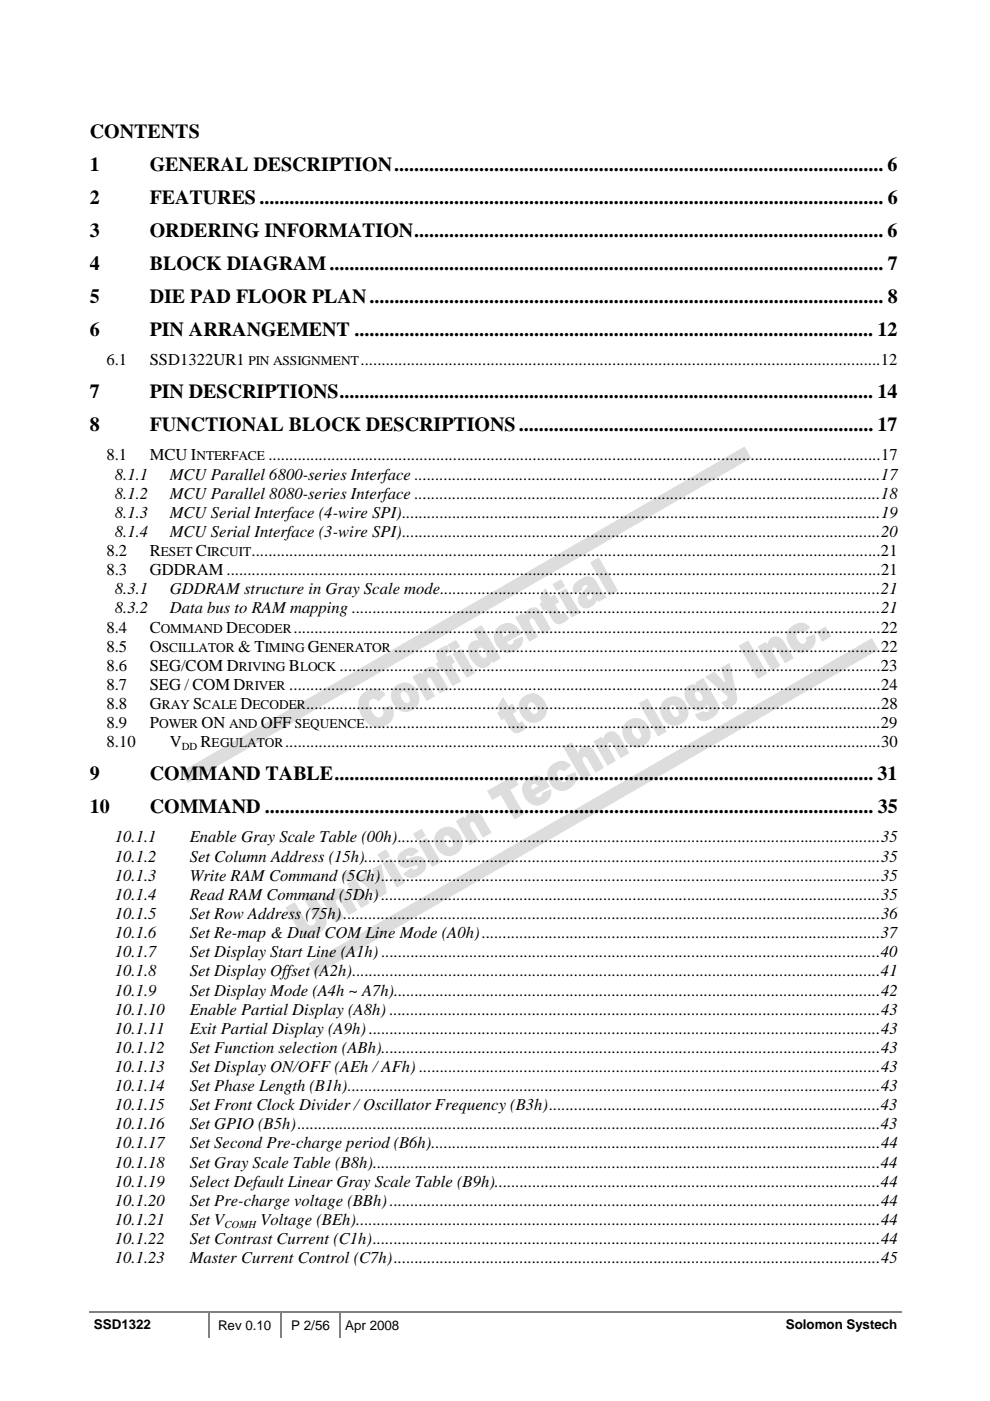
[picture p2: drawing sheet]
<svg xmlns="http://www.w3.org/2000/svg" width="210mm" height="297mm" viewBox="0 0 210 297" stroke-linecap="round" stroke-linejoin="round" font-family="sans-serif">
<defs><g id="words">
<g font-size="4.2">
<text x="19" y="29.3">CONTENTS</text>
<text x="19" y="36.3">1</text>
<text x="31.7" y="36.3">GENERAL DESCRIPTION.................................................................................................. 6</text>
<text x="19" y="43.3">2</text>
<text x="31.7" y="43.3">FEATURES ............................................................................................................................. 6</text>
<text x="19" y="50.2">3</text>
<text x="31.7" y="50.2">ORDERING INFORMATION.............................................................................................. 6</text>
<text x="19" y="57.2">4</text>
<text x="31.7" y="57.2">BLOCK DIAGRAM............................................................................................................... 7</text>
<text x="19" y="64.2">5</text>
<text x="31.7" y="64.2">DIE PAD FLOOR PLAN....................................................................................................... 8</text>
<text x="19" y="71.2">6</text>
<text x="31.7" y="71.2">PIN ARRANGEMENT ........................................................................................................ 12</text>
<text x="19.1" y="84.4">7</text>
<text x="31.8" y="84.4">PIN DESCRIPTIONS........................................................................................................... 14</text>
<text x="19.1" y="91.4">8</text>
<text x="31.8" y="91.4">FUNCTIONAL BLOCK DESCRIPTIONS....................................................................... 17</text>
<text x="19.1" y="165.4">9</text>
<text x="31.8" y="165.4">COMMAND TABLE............................................................................................................ 31</text>
<text x="19.1" y="172.3">10</text>
<text x="31.8" y="172.3">COMMAND .......................................................................................................................... 35</text>
</g>
<g font-size="3.5">
<text x="22.6" y="77.5">6.1</text>
<text x="31.7" y="77.5">SSD1322UR1</text>
<text x="76.5" y="77.5">............................................................................................................................12</text>
<text x="22.6" y="97.6">8.1</text>
<text x="24.3" y="101.7">8.1.1</text>
<text x="31.7" y="97.6">MCU I</text>
<text x="36" y="101.7">MCU Parallel 6800-series Interface ...............................................................................................................17</text>
<text x="56.9" y="97.6">..................................................................................................................................................17</text>
<text x="24.3" y="105.7">8.1.2</text>
<text x="36" y="105.7">MCU Parallel 8080-series Interface ...............................................................................................................18</text>
<text x="24.3" y="109.8">8.1.3</text>
<text x="24.3" y="113.8">8.1.4</text>
<text x="36" y="109.8">MCU Serial Interface (4-wire SPI)..................................................................................................................19</text>
<text x="36" y="113.8">MCU Serial Interface (3-wire SPI)..................................................................................................................20</text>
<text x="22.6" y="117.9">8.2</text>
<text x="31.7" y="117.9">R</text>
<text x="41.5" y="117.9">C</text>
<text x="53.3" y="117.9">......................................................................................................................................................21</text>
<text x="22.6" y="122">8.3</text>
<text x="31.7" y="122">GDDRAM ............................................................................................................................................................21</text>
<text x="24.3" y="126">8.3.1</text>
<text x="24.3" y="130">8.3.2</text>
<text x="36" y="126">GDDRAM structure in Gray Scale mode.........................................................................................................21</text>
<text x="36" y="130">Data bus to RAM mapping ..............................................................................................................................21</text>
<text x="22.6" y="134.1">8.4</text>
<text x="31.7" y="134.1">C</text>
<text x="48" y="134.1">D</text>
<text x="62.2" y="134.1">............................................................................................................................................22</text>
<text x="22.6" y="138.2">8.5</text>
<text x="22.6" y="142.2">8.6</text>
<text x="31.7" y="138.2">O</text>
<text x="31.7" y="142.2">SEG/COM D</text>
<text x="50.5" y="138.2">&amp; T</text>
<text x="61.2" y="142.2">B</text>
<text x="65.3" y="138.2">G</text>
<text x="72" y="142.2">.................................................................................................................................23</text>
<text x="83.6" y="138.2">....................................................................................................................22</text>
<text x="22.6" y="146.3">8.7</text>
<text x="31.7" y="146.3">SEG / COM D</text>
<text x="61.3" y="146.3">.............................................................................................................................................24</text>
<text x="22.6" y="150.3">8.8</text>
<text x="22.6" y="154.4">8.9</text>
<text x="31.7" y="150.3">G</text>
<text x="31.7" y="154.4">P</text>
<text x="40.9" y="150.3">S</text>
<text x="42.8" y="154.4">ON</text>
<text x="51" y="150.3">D</text>
<text x="55.3" y="154.4">OFF</text>
<text x="64.9" y="150.3">.........................................................................................................................................28</text>
<text x="77.3" y="154.4">...........................................................................................................................29</text>
<text x="22.6" y="158.5">8.10</text>
<text x="36" y="158.5">V</text>
<text x="42.5" y="158.5">R</text>
<text x="60.5" y="158.5">..............................................................................................................................................30</text>
<text x="24.3" y="178.6">10.1.1</text>
<text x="40.2" y="178.6">Enable Gray Scale Table (00h)...................................................................................................................35</text>
<text x="24.3" y="182.7">10.1.2</text>
<text x="40.2" y="182.7">Set Column Address (15h)...........................................................................................................................35</text>
<text x="24.3" y="186.7">10.1.3</text>
<text x="24.3" y="190.8">10.1.4</text>
<text x="40.2" y="186.7">Write RAM Command (5Ch).......................................................................................................................35</text>
<text x="40.2" y="190.8">Read RAM Command (5Dh).......................................................................................................................35</text>
<text x="24.3" y="194.8">10.1.5</text>
<text x="40.2" y="194.8">Set Row Address (75h)................................................................................................................................36</text>
<text x="24.3" y="198.9">10.1.6</text>
<text x="24.3" y="202.9">10.1.7</text>
<text x="40.2" y="198.9">Set Re-map &amp; Dual COM Line Mode (A0h)...............................................................................................37</text>
<text x="40.2" y="202.9">Set Display Start Line (A1h) .......................................................................................................................40</text>
<text x="24.3" y="207">10.1.8</text>
<text x="40.2" y="207">Set Display Offset (A2h)..............................................................................................................................41</text>
<text x="24.3" y="211.1">10.1.9</text>
<text x="24.3" y="215.1">10.1.10</text>
<text x="40.2" y="211.1">Set Display Mode (A4h ~ A7h)....................................................................................................................42</text>
<text x="40.2" y="215.1">Enable Partial Display (A8h) .....................................................................................................................43</text>
<text x="24.3" y="219.2">10.1.11</text>
<text x="40.2" y="219.2">Exit Partial Display (A9h) ..........................................................................................................................43</text>
<text x="24.3" y="223.2">10.1.12</text>
<text x="24.3" y="227.3">10.1.13</text>
<text x="40.2" y="223.2">Set Function selection (ABh).......................................................................................................................43</text>
<text x="40.2" y="227.3">Set Display ON/OFF (AEh / AFh) ..............................................................................................................43</text>
<text x="24.3" y="231.4">10.1.14</text>
<text x="40.2" y="231.4">Set Phase Length (B1h)...............................................................................................................................43</text>
<text x="24.3" y="235.4">10.1.15</text>
<text x="24.3" y="239.4">10.1.16</text>
<text x="40.2" y="235.4">Set Front Clock Divider / Oscillator Frequency (B3h)...............................................................................43</text>
<text x="40.2" y="239.4">Set GPIO (B5h)...........................................................................................................................................43</text>
<text x="24.3" y="243.5">10.1.17</text>
<text x="40.2" y="243.5">Set Second Pre-charge period (B6h)...........................................................................................................44</text>
<text x="24.3" y="247.6">10.1.18</text>
<text x="24.3" y="251.6">10.1.19</text>
<text x="40.2" y="247.6">Set Gray Scale Table (B8h).........................................................................................................................44</text>
<text x="40.2" y="251.6">Select Default Linear Gray Scale Table (B9h)............................................................................................44</text>
<text x="24.3" y="255.7">10.1.20</text>
<text x="40.2" y="255.7">Set Pre-charge voltage (BBh) .....................................................................................................................44</text>
<text x="24.3" y="259.7">10.1.21</text>
<text x="24.3" y="263.8">10.1.22</text>
<text x="40.2" y="259.7">Set V</text>
<text x="40.2" y="263.8">Set Contrast Current (C1h).........................................................................................................................44</text>
<text x="55.2" y="259.7">Voltage (BEh).............................................................................................................................44</text>
<text x="24.3" y="267.8">10.1.23</text>
<text x="40.2" y="267.8">Master Current Control (C7h)....................................................................................................................45</text>
</g>
<g font-size="2.8">
<text x="52.7" y="77.5">PIN ASSIGNMENT</text>
<text x="41.7" y="97.6">NTERFACE</text>
<text x="34.1" y="117.9">ESET</text>
<text x="43.9" y="117.9">IRCUIT</text>
<text x="34.1" y="134.1">OMMAND</text>
<text x="50.5" y="134.1">ECODER</text>
<text x="34.3" y="138.2">SCILLATOR</text>
<text x="50.6" y="142.2">RIVING</text>
<text x="56.2" y="138.2">IMING</text>
<text x="63.6" y="142.2">LOCK</text>
<text x="67.8" y="138.2">ENERATOR</text>
<text x="52.1" y="146.3">RIVER</text>
<text x="33.7" y="154.4">OWER</text>
<text x="34.3" y="150.3">RAY</text>
<text x="42.9" y="150.3">CALE</text>
<text x="48.6" y="154.4">AND</text>
<text x="53.5" y="150.3">ECODER</text>
<text x="62.5" y="154.4">SEQUENCE</text>
<text x="44.9" y="158.5">EGULATOR</text>
<text x="19.9" y="281.9">SSD1322</text>
<text x="46.2" y="281.9">Rev 0.10</text>
<text x="61.7" y="281.9">P 2/56</text>
<text x="73.2" y="281.9">Apr 2008</text>
<text x="166.6" y="281.9">Solomon Systech</text>
</g>
<g font-size="2.3">
<text x="38.5" y="159">DD</text>
<text x="47.6" y="260.3">COMH</text>
</g>
</g></defs>
<path d="M18.9 278.3h25.2" fill="none" stroke="#808080" stroke-width=".34"/>
<path d="M44.1 278.1h.3v.3h-.3z" fill="#808080"/>
<path d="M44.4 278.3h14.9" fill="none" stroke="#808080" stroke-width=".34"/>
<path d="M59.3 278.1h.3v.3h-.3z" fill="#808080"/>
<path d="M59.6 278.3h12.4" fill="none" stroke="#808080" stroke-width=".34"/>
<path d="M72 278.1h.3v.3h-.3z" fill="#808080"/>
<path d="M72.3 278.3h17.5" fill="none" stroke="#808080" stroke-width=".34"/>
<path d="M89.8 278.1h.4v.3h-.4z" fill="#808080"/>
<path d="M90.2 278.3h71.6" fill="none" stroke="#808080" stroke-width=".34"/>
<path d="M161.8 278.1h.3v.3h-.3z" fill="#808080"/>
<path d="M44.3 278.4v5.1M59.5 278.4v5.1M72.2 278.4v5.1M162.1 278.3h29.1" fill="none" stroke="#808080" stroke-width=".34"/>
<g fill="#ddd">
<path d="M76.9 147.2a2.99 2.99 0 0 1 4.7 0l-1.4 1.3a1.21 1.21 0 0 0-1.7-.3 1.21 1.21 0 0 0-.3 1.7 3.2 3.2 0 0 0 2.1 2.4 1.35 1.35 0 0 0 .9-2.2l1.9-.3a3.1 3.1 0 0 1-1.1 3.7 3.1 3.1 0 0 1-3.9-.1 5 5 0 0 1-1.7-5.5z" fill-rule="evenodd"/>
<path d="M83.7 145.8a2.88 2.88 0 0 1 3-.8 2.88 2.88 0 0 1 2 2.3 2.78 2.78 0 0 1-2 3.4 2.78 2.78 0 0 1-3.4-1.9l-.2-1.4a2.34 2.34 0 0 1 .6-1.6zM85 146.7a1.91 1.91 0 0 0 1.4 2.5 1.13 1.13 0 0 0 .3-1.8 1.1 1.1 0 0 0-1.7-.7z" fill-rule="evenodd"/>
<path d="M87.6 143.6l1.5-.9 .5 .8a1.78 1.78 0 0 1 1.4-2 1.78 1.78 0 0 1 2 1.3l1.9 3.2-1.6 .9-1.6-2.8a.73 .73 0 0 0-1.1-.4 .73 .73 0 0 0 0 1.2l1.5 2.7-1.6 .9z" fill-rule="evenodd"/>
<path d="M92.9 137.9l1.8-1 .5 1.3a.7 .7 0 0 0-.7 .4 .7 .7 0 0 0 .2 .8l.8-.4 .8 1.4-.8 .4 2.1 3.6-1.6 .9-2.1-3.6-.6 .4-.8-1.4 .6-.3-.1-.3a1.71 1.71 0 0 1-.1-2.2z" fill-rule="evenodd"/>
<path d="M95.1 136.7l1.5-.9 .8 1.3-1.6 .9zM96.1 138.6l1.6-.9 2.9 5-1.6 .9z" fill-rule="evenodd"/>
<path d="M100.5 133.6l1.6-.9 3.9 6.8-1.5 .9-.4-.7a1.79 1.79 0 0 1-1.3 1.7 1.79 1.79 0 0 1-2-.6 3.8 3.8 0 0 1-1.2-4 1.77 1.77 0 0 1 2.2-.8zM101.4 137.4a1.87 1.87 0 0 0 1.3 2.3 1.01 1.01 0 0 0 .3-1.7 .98 .98 0 0 0-1.6-.6z" fill-rule="evenodd"/>
<path d="M105.4 133.3a2.83 2.83 0 0 1 4.9 .9l.1 .1-3.2 1.8a.93 .93 0 0 0 1.1 .7 .93 .93 0 0 0 .8-1l1.6-.7a2.94 2.94 0 0 1-4.2 2.8 3.3 3.3 0 0 1-1.1-4.6zM106.7 133.9l-.2 .6 .2 .8 1.5-1-.6-.6h-.5z" fill-rule="evenodd"/>
<path d="M109.4 130.9l1.5-.8 .5 .8a1.8 1.8 0 0 1 1.4-1.9 1.8 1.8 0 0 1 2.1 1.2l1.8 3.2-1.6 .9-1.6-2.7a.74 .74 0 0 0-1.1-.5 .74 .74 0 0 0 0 1.2l1.5 2.7-1.6 .9z" fill-rule="evenodd"/>
<path d="M115.6 124.9l1.1 1.8 .9-.5 .2 .4 .6 1-.9 .5 .2 .4a3.9 3.9 0 0 0 1.3 1.8l.6-.4 .9 1.2a2.38 2.38 0 0 1-2.5 1 7.3 7.3 0 0 1-1.9-2.7l-.2-.3-.6 .3-.8-1.4 .6-.3-.1-.2a1 1 0 0 1 0-1.5z" fill-rule="evenodd"/>
<path d="M117.3 123.9l1.6-.9 .7 1.3-1.5 .9zM118.4 125.8l1.6-.9 2.9 4.9-1.7 .9z" fill-rule="evenodd"/>
<path d="M122.2 123.5l.3-.2a2.98 2.98 0 0 1 3.1-.7 9.2 9.2 0 0 1 2 3l.8 1-1.4 .8-.6-.5a2.21 2.21 0 0 1-2.8 1.8 1.69 1.69 0 0 1-.2-2.9l.9-1a.5 .5 0 0 0 .4-.7 .5 .5 0 0 0-.8-.1l-.5 .5v.6l-1.6 .6a1.83 1.83 0 0 1 .4-2.2zM125.3 125.2a2.49 2.49 0 0 0-.9 1.6 .8 .8 0 0 0 1.1 .3 .8 .8 0 0 0 .2-1.1z" fill-rule="evenodd"/>
<path d="M125.3 119.3l1.6-.9 4 6.8-1.7 .9z" fill-rule="evenodd"/>
<path d="M106.6 148l1.1 1.9 .9-.5 .2 .3 .6 1-.9 .6 1.1 1.7a.54 .54 0 0 0 .5 .4 .54 .54 0 0 0 .5-.4l.9 1.2a2.17 2.17 0 0 1-2.7 .8l-1.9-2.8-.6 .3-.8-1.4 .6-.3-.1-.2a1.04 1.04 0 0 1 0-1.5z" fill-rule="evenodd"/>
<path d="M110.7 148.1a2.79 2.79 0 0 1 4.9 1.1 2.77 2.77 0 0 1-1.6 3.8 2.77 2.77 0 0 1-3.6-1.9l-.3-.9 .1-.9zM112.1 149a1.89 1.89 0 0 0 1.4 2.5 1.09 1.09 0 0 0 .2-1.9 1.09 1.09 0 0 0-1.6-.6z" fill-rule="evenodd"/>
<path d="M60.7 192.4l1.7-1 2.5 4.2a1.17 1.17 0 0 0 1.6 .6 1.17 1.17 0 0 0 .3-1.8l-2.4-4.1 1.8-1 1.3 2.3a7.5 7.5 0 0 1 1.6 3.6 3 3 0 0 1-2.5 3 2.94 2.94 0 0 1-3.6-1.7z" fill-rule="evenodd"/>
<path d="M68.3 190.5l1.5-.8 .5 .8a1.8 1.8 0 0 1 1.4-2 1.8 1.8 0 0 1 2.1 1.3l1.8 3.2-1.6 .8-1.6-2.7a.74 .74 0 0 0-1.1-.4 .74 .74 0 0 0-.1 1.2l1.6 2.7-1.6 .9z" fill-rule="evenodd"/>
<path d="M72.6 185.5l1.7-.9 .7 1.3-1.6 .9zM73.7 187.4l1.6-.9 2.9 4.9-1.6 1z" fill-rule="evenodd"/>
<path d="M75.9 186.2l1.6-1 2.6 2.7-.9-3.6 1.6-1 1.1 6-1.4 .8z" fill-rule="evenodd"/>
<path d="M80.2 181.2l1.6-.9 .7 1.2-1.6 1zM81.3 183l1.6-.9 2.8 5-1.5 .9z" fill-rule="evenodd"/>
<path d="M84.9 180.9a2.99 2.99 0 0 1 3.1-.9l.6 .5-1.4 1a.66 .66 0 0 0-.9-.2 .66 .66 0 0 0-.2 .9h.3a3.9 3.9 0 0 1 2.9-.4 2.05 2.05 0 0 1 .9 2 2.05 2.05 0 0 1-1.4 1.7 2.16 2.16 0 0 1-3.1-.2l1.5-1.1a.79 .79 0 0 0 1 .2 .79 .79 0 0 0 .3-1h-.7a2.91 2.91 0 0 1-2.7 .1 1.72 1.72 0 0 1-.2-2.6z" fill-rule="evenodd"/>
<path d="M87.8 176.8l1.6-.9 .7 1.3-1.6 .9zM88.9 178.7l1.5-.9 2.9 4.9-1.6 .9z" fill-rule="evenodd"/>
<path d="M92.8 176.4a2.87 2.87 0 0 1 3-.9 2.87 2.87 0 0 1 2 2.4 2.78 2.78 0 0 1-1.9 3.4 2.78 2.78 0 0 1-3.4-2l-.3-.9v-.9zM94.1 177.3a1.89 1.89 0 0 0 1.5 2.5 1.09 1.09 0 0 0 .2-1.9 1.05 1.05 0 0 0-1.7-.6z" fill-rule="evenodd"/>
<path d="M96.8 174.1l1.5-.9 .5 .8a1.77 1.77 0 0 1 1.4-1.9 1.77 1.77 0 0 1 2 1.3l1.9 3.1-1.7 .9-1.5-2.7a.71 .71 0 0 0-1-.6 .71 .71 0 0 0-.3 1.1l1.7 2.9-1.6 .9z" fill-rule="evenodd"/>
<path d="M103.4 167.8l5.4-3.1 1 1.6-1.8 1.1 3 5.1-1.8 1.1-3-5.2-1.8 1.1z" fill-rule="evenodd"/>
<path d="M111.5 165.6a2.83 2.83 0 0 1 4.9 1v.1l-3.2 1.8a.93 .93 0 0 0 1.1 .7 .93 .93 0 0 0 .8-1l1.7-.7a2.96 2.96 0 0 1-4 2.9 3.4 3.4 0 0 1-1.6-4.4zM112.7 166.3l-.2 .5 .2 .8 1.6-.9-.7-.6h-.5z" fill-rule="evenodd"/>
<path d="M116.7 162.6a2.72 2.72 0 0 1 4.2-.3l-1.4 1.1a.97 .97 0 0 0-1.3 0 .97 .97 0 0 0 0 1.3 1.27 1.27 0 0 0 1.9 1l.2-.4v-.8l1.6-.6a2.86 2.86 0 0 1-2.1 3.6 2.86 2.86 0 0 1-3.4-2.3 2.61 2.61 0 0 1 .3-2.6z" fill-rule="evenodd"/>
<path d="M119.6 158.5l1.6-1 1.4 2.5a1.77 1.77 0 0 1 1.6-1.7 1.77 1.77 0 0 1 1.9 1.3l1.8 3.1-1.6 1-.5-1a5.5 5.5 0 0 0-1.8-2.4 .78 .78 0 0 0-.6 .5 .78 .78 0 0 0 .2 .9l1.5 2.6-1.6 1z" fill-rule="evenodd"/>
<path d="M126 157.2l1.5-.8 .4 .8a1.8 1.8 0 0 1 1.5-2 1.8 1.8 0 0 1 2 1.3l1.9 3.1-1.6 1-1.6-2.7a.74 .74 0 0 0-1.1-.6 .74 .74 0 0 0-.1 1.3l1.5 2.6-1.5 1z" fill-rule="evenodd"/>
<path d="M132.7 153.4a2.87 2.87 0 0 1 3-.9 2.87 2.87 0 0 1 2 2.4 2.78 2.78 0 0 1-2 3.3 2.78 2.78 0 0 1-3.4-1.9l-.2-.9v-.9zM134 154.2a1.89 1.89 0 0 0 1.5 2.6 1.09 1.09 0 0 0 .2-1.9 1.05 1.05 0 0 0-1.7-.7z" fill-rule="evenodd"/>
<path d="M135.6 149.2l1.6-.9 4 6.8-1.6 .9z" fill-rule="evenodd"/>
<path d="M140.7 148.7a2.89 2.89 0 0 1 3-.8 2.89 2.89 0 0 1 2 2.4 2.78 2.78 0 0 1-1.9 3.3 2.78 2.78 0 0 1-3.4-1.9l-.3-1.4 .2-.8zM142 149.6a1.96 1.96 0 0 0 1.5 2.5 1.13 1.13 0 0 0 .3-1.8 1.1 1.1 0 0 0-1.8-.7z" fill-rule="evenodd"/>
<path d="M145.8 145.7a1.75 1.75 0 0 1 2.2-.2l-.4-.7 1.5-.9 2.7 4.7a2.29 2.29 0 0 1-1 3.6 1.98 1.98 0 0 1-3.1-.4l-.2-.2 1.7-.7a.81 .81 0 0 0 1.2-.1 .81 .81 0 0 0-.2-1.2l-.4-.7a1.77 1.77 0 0 1-1.3 1.6 1.77 1.77 0 0 1-2-.7 3.3 3.3 0 0 1-1-3.8zM147.3 146.7a1.58 1.58 0 0 0 1.2 2.1 1.03 1.03 0 0 0 .2-1.8l-.5-.5a.66 .66 0 0 0-.9 .2z" fill-rule="evenodd"/>
<path d="M149.7 143.6l1.7-1 2.7 2.8-1.1-3.8 1.6-.9 .7 3.1a17.6 17.6 0 0 1 .8 4.7 3 3 0 0 1-2.1 1.7l-.9-1.3a1.12 1.12 0 0 0 1.2-1.4z" fill-rule="evenodd"/>
<path d="M156.8 136.9l1.8-1 3.9 6.8-1.8 1.1z" fill-rule="evenodd"/>
<path d="M160.8 137.1l1.5-.8 .5 .8a1.8 1.8 0 0 1 1.4-2 1.8 1.8 0 0 1 2.1 1.3l1.8 3.1-1.6 1-1.6-2.7a.7 .7 0 0 0-.9-.7 .7 .7 0 0 0-.4 1.1l1.7 2.9-1.6 1z" fill-rule="evenodd"/>
<path d="M167.5 133.3a2.68 2.68 0 0 1 4.1-.3l-1.3 1.1a.97 .97 0 0 0-1.4 0 .97 .97 0 0 0 0 1.4 1.28 1.28 0 0 0 1.9 .9l.3-.6-.1-.5 1.6-.7a2.86 2.86 0 0 1-2 3.6 2.86 2.86 0 0 1-3.5-2.3 2.64 2.64 0 0 1 .4-2.6z" fill-rule="evenodd"/>
<path d="M173.3 134l1.7-1 1.1 1.9-1.7 1z" fill-rule="evenodd"/>
</g>
<g fill="none" stroke="#ddd" stroke-width=".26">
<path d="M125.3 119.3l1.6-.9 4 6.8-1.7 .9zM92.9 137.9l1.8-1 .5 1.3a.7 .7 0 0 0-.7 .4 .7 .7 0 0 0 .2 .8l.8-.4 .8 1.4-.8 .4 2.1 3.6-1.6 .9-2.1-3.6-.6 .4-.8-1.4 .6-.3-.1-.3a1.71 1.71 0 0 1-.1-2.2zM95.1 136.7l1.5-.9 .8 1.3-1.6 .9zM96.1 138.6l1.6-.9 2.9 5-1.6 .9zM100.5 133.6l1.6-.9 3.9 6.8-1.5 .9-.4-.7a1.79 1.79 0 0 1-1.3 1.7 1.79 1.79 0 0 1-2-.6 3.8 3.8 0 0 1-1.2-4 1.77 1.77 0 0 1 2.2-.8zM101.4 137.4a.98 .98 0 0 1 1.6 .6 1.01 1.01 0 0 1-.3 1.7 1.87 1.87 0 0 1-1.3-2.3zM105.4 133.3a2.83 2.83 0 0 1 4.9 .9l.1 .1-3.2 1.8a.93 .93 0 0 0 1.1 .7 .93 .93 0 0 0 .8-1l1.6-.7a2.94 2.94 0 0 1-4.2 2.8 3.3 3.3 0 0 1-1.1-4.6zM106.7 133.9l.4-.2h.5l.6 .6-1.5 1-.2-.8zM109.4 130.9l1.5-.8 .5 .8a1.8 1.8 0 0 1 1.4-1.9 1.8 1.8 0 0 1 2.1 1.2l1.8 3.2-1.6 .9-1.6-2.7a.74 .74 0 0 0-1.1-.5 .74 .74 0 0 0 0 1.2l1.5 2.7-1.6 .9zM115.6 124.9l1.1 1.8 .9-.5 .2 .4 .6 1-.9 .5 .2 .4a3.9 3.9 0 0 0 1.3 1.8l.6-.4 .9 1.2a2.38 2.38 0 0 1-2.5 1 7.3 7.3 0 0 1-1.9-2.7l-.2-.3-.6 .3-.8-1.4 .6-.3-.1-.2a1 1 0 0 1 0-1.5zM117.3 123.9l1.6-.9 .7 1.3-1.5 .9zM118.4 125.8l1.6-.9 2.9 4.9-1.7 .9z"/>
<path d="M122.2 123.5l.3-.2a2.98 2.98 0 0 1 3.1-.7 9.2 9.2 0 0 1 2 3l.8 1-1.4 .8-.6-.5a2.21 2.21 0 0 1-2.8 1.8 1.69 1.69 0 0 1-.2-2.9l.9-1a.5 .5 0 0 0 .4-.7 .5 .5 0 0 0-.8-.1l-.5 .5v.6l-1.6 .6a1.83 1.83 0 0 1 .4-2.2zM125.3 125.2a1.19 1.19 0 0 1-.4 2.1 .71 .71 0 0 1-.6-.7 .71 .71 0 0 1 .5-.7zM156.8 136.9l1.8-1 3.9 6.8-1.8 1.1zM160.8 137.1l1.5-.8 .5 .8a1.8 1.8 0 0 1 1.4-2 1.8 1.8 0 0 1 2.1 1.3l1.8 3.1-1.6 1-1.6-2.7a.7 .7 0 0 0-.9-.7 .7 .7 0 0 0-.4 1.1l1.7 2.9-1.6 1zM167.7 133.1a2.62 2.62 0 0 1 3.9-.1l-1.3 1.1a.97 .97 0 0 0-1.4 0 .97 .97 0 0 0 0 1.4 1.28 1.28 0 0 0 1.9 .9l.3-.6-.1-.5 1.6-.7a2.86 2.86 0 0 1-2 3.6 2.86 2.86 0 0 1-3.5-2.3 2.51 2.51 0 0 1 .6-2.8zM173.3 134l1.7-1 1.1 1.9-1.7 1zM76.9 147.2a2.99 2.99 0 0 1 4.7 0l-1.4 1.3a1.21 1.21 0 0 0-1.7-.3 1.21 1.21 0 0 0-.3 1.7 3.2 3.2 0 0 0 2.1 2.4 1.35 1.35 0 0 0 .9-2.2l1.9-.3a3.1 3.1 0 0 1-1.1 3.7 3.1 3.1 0 0 1-3.9-.1 5 5 0 0 1-1.7-5.5zM83.7 145.8a2.88 2.88 0 0 1 3-.8 2.88 2.88 0 0 1 2 2.3 2.78 2.78 0 0 1-2 3.4 2.78 2.78 0 0 1-3.4-1.9l-.2-1.4a2.34 2.34 0 0 1 .6-1.6zM85 146.7a1.1 1.1 0 0 1 1.7 .7 1.06 1.06 0 0 1 .4 1.1 1.06 1.06 0 0 1-.9 .7 2.02 2.02 0 0 1-1.2-2.5zM87.6 143.6l1.5-.9 .5 .8a1.78 1.78 0 0 1 1.4-2 1.78 1.78 0 0 1 2 1.3l1.9 3.2-1.6 .9-1.6-2.8a.73 .73 0 0 0-1.1-.4 .73 .73 0 0 0 0 1.2l1.5 2.7-1.6 .9zM106.6 148l1.1 1.9 .9-.5 .2 .3 .6 1-.9 .6 1.1 1.7a.54 .54 0 0 0 .5 .4 .54 .54 0 0 0 .5-.4l.9 1.2a2.17 2.17 0 0 1-2.7 .8l-1.9-2.8-.6 .3-.8-1.4 .6-.3-.1-.2a1.04 1.04 0 0 1 0-1.5zM110.7 148.1a2.79 2.79 0 0 1 4.9 1.1 2.77 2.77 0 0 1-1.6 3.8 2.77 2.77 0 0 1-3.6-1.9l-.3-.9 .1-.9z"/>
<path d="M112.1 149a1.09 1.09 0 0 1 1.6 .6 1.03 1.03 0 0 1 .4 1.2 1.03 1.03 0 0 1-.9 .7 2.17 2.17 0 0 1-1.3-2.3zM119.6 158.5l1.6-1 1.4 2.5a1.77 1.77 0 0 1 1.6-1.7 1.77 1.77 0 0 1 1.9 1.3l1.8 3.1-1.6 1-.5-1a5.5 5.5 0 0 0-1.8-2.4 .78 .78 0 0 0-.6 .5 .78 .78 0 0 0 .2 .9l1.5 2.6-1.6 1zM126 157.2l1.5-.8 .4 .8a1.8 1.8 0 0 1 1.5-2 1.8 1.8 0 0 1 2 1.3l1.9 3.1-1.6 1-1.6-2.7a.74 .74 0 0 0-1.1-.6 .74 .74 0 0 0-.1 1.3l1.5 2.6-1.5 1zM132.7 153.4a2.87 2.87 0 0 1 3-.9 2.87 2.87 0 0 1 2 2.4 2.78 2.78 0 0 1-2 3.3 2.78 2.78 0 0 1-3.4-1.9l-.2-.9v-.9zM134 154.2a1.05 1.05 0 0 1 1.7 .7 1.03 1.03 0 0 1 .4 1.1 1.03 1.03 0 0 1-.9 .8 2 2 0 0 1-1.2-2.6zM135.6 149.2l1.6-.9 4 6.8-1.6 .9zM140.7 148.7a2.89 2.89 0 0 1 3-.8 2.89 2.89 0 0 1 2 2.4 2.78 2.78 0 0 1-1.9 3.3 2.78 2.78 0 0 1-3.4-1.9l-.3-1.4 .2-.8zM142 149.6a1.1 1.1 0 0 1 1.8 .7 1.13 1.13 0 0 1-.3 1.8 1.96 1.96 0 0 1-1.5-2.5zM145.8 145.7a1.75 1.75 0 0 1 2.2-.2l-.4-.7 1.5-.9 2.7 4.7a2.29 2.29 0 0 1-1 3.6 1.98 1.98 0 0 1-3.1-.4l-.2-.2 1.7-.7a.81 .81 0 0 0 1.2-.1 .81 .81 0 0 0-.2-1.2l-.4-.7a1.77 1.77 0 0 1-1.3 1.6 1.77 1.77 0 0 1-2-.7 3.3 3.3 0 0 1-1-3.8zM147.3 146.7a.99 .99 0 0 1 1.5 .5 .84 .84 0 0 1 .3 1.1 .84 .84 0 0 1-1 .4 1.7 1.7 0 0 1-.8-2zM149.7 143.6l1.7-1 2.7 2.8-1.1-3.8 1.6-.9 .7 3.1a17.6 17.6 0 0 1 .8 4.7 3 3 0 0 1-2.1 1.7l-.9-1.3a1.12 1.12 0 0 0 1.2-1.4zM87.8 176.8l1.6-.9 .7 1.3-1.6 .9z"/>
<path d="M88.9 178.7l1.5-.9 2.9 4.9-1.6 .9zM92.8 176.4a2.87 2.87 0 0 1 3-.9 2.87 2.87 0 0 1 2 2.4 2.78 2.78 0 0 1-1.9 3.4 2.78 2.78 0 0 1-3.4-2l-.3-.9v-.9zM94.1 177.3a1.05 1.05 0 0 1 1.7 .6 1.03 1.03 0 0 1 .4 1.1 1.03 1.03 0 0 1-.9 .8 2.17 2.17 0 0 1-1.3-2.3zM96.8 174.1l1.5-.9 .5 .8a1.77 1.77 0 0 1 1.4-1.9 1.77 1.77 0 0 1 2 1.3l1.9 3.1-1.7 .9-1.5-2.7a.71 .71 0 0 0-1-.6 .71 .71 0 0 0-.3 1.1l1.7 2.9-1.6 .9zM103.4 167.8l5.4-3.1 1 1.6-1.8 1.1 3 5.1-1.8 1.1-3-5.2-1.8 1.1zM111.5 165.6a2.83 2.83 0 0 1 4.9 1v.1l-3.2 1.8a.93 .93 0 0 0 1.1 .7 .93 .93 0 0 0 .8-1l1.7-.7a2.96 2.96 0 0 1-4 2.9 3.4 3.4 0 0 1-1.6-4.4zM112.7 166.3l.4-.2h.5l.7 .6-1.6 .9-.2-.8zM116.7 162.6a2.72 2.72 0 0 1 4.2-.3l-1.4 1.1a.97 .97 0 0 0-1.3 0 .97 .97 0 0 0 0 1.3 1.27 1.27 0 0 0 1.9 1l.2-.4v-.8l1.6-.6a2.86 2.86 0 0 1-2.1 3.6 2.86 2.86 0 0 1-3.4-2.3 2.61 2.61 0 0 1 .3-2.6zM60.7 192.4l1.7-1 2.5 4.2a1.17 1.17 0 0 0 1.6 .6 1.17 1.17 0 0 0 .3-1.8l-2.4-4.1 1.8-1 1.3 2.3a7.5 7.5 0 0 1 1.6 3.6 3 3 0 0 1-2.5 3 2.94 2.94 0 0 1-3.6-1.7zM68.3 190.5l1.5-.8 .5 .8a1.8 1.8 0 0 1 1.4-2 1.8 1.8 0 0 1 2.1 1.3l1.8 3.2-1.6 .8-1.6-2.7a.74 .74 0 0 0-1.1-.4 .74 .74 0 0 0-.1 1.2l1.6 2.7-1.6 .9zM72.6 185.5l1.7-.9 .7 1.3-1.6 .9zM73.7 187.4l1.6-.9 2.9 4.9-1.6 1z"/>
<path d="M75.9 186.2l1.6-1 2.6 2.7-.9-3.6 1.6-1 1.1 6-1.4 .8zM80.2 181.2l1.6-.9 .7 1.2-1.6 1zM81.3 183l1.6-.9 2.8 5-1.5 .9zM84.9 180.9a2.99 2.99 0 0 1 3.1-.9l.6 .5-1.4 1a.66 .66 0 0 0-.9-.2 .66 .66 0 0 0-.2 .9h.3a3.9 3.9 0 0 1 2.9-.4 2.05 2.05 0 0 1 .9 2 2.05 2.05 0 0 1-1.4 1.7 2.16 2.16 0 0 1-3.1-.2l1.5-1.1a.79 .79 0 0 0 1 .2 .79 .79 0 0 0 .3-1h-.7a2.91 2.91 0 0 1-2.7 .1 1.72 1.72 0 0 1-.2-2.6z"/>
</g>
<path d="M158.6 95.9l-119.5 68.9M185.5 136.5l-119.4 69" fill="none" stroke="#ddd" stroke-width="2.8" stroke-linecap="butt"/>
<use href="#words"/>
</svg>
